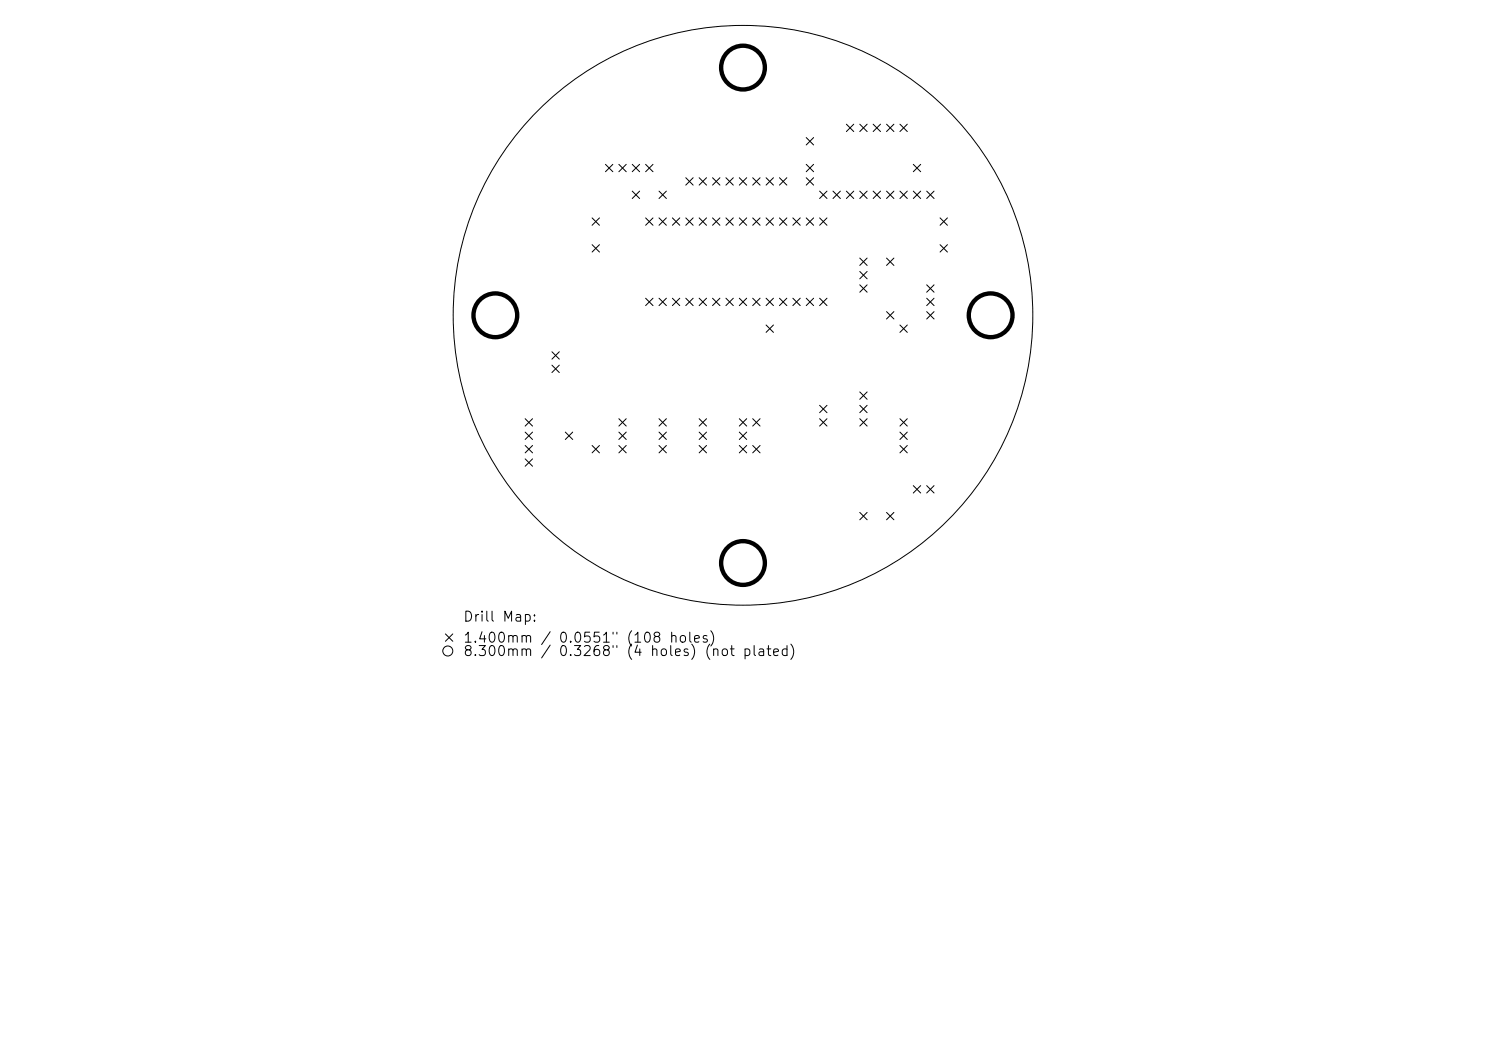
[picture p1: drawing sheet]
<svg xmlns="http://www.w3.org/2000/svg" width="297mm" height="210mm" viewBox="0 0 297 210" stroke-linecap="round" stroke-linejoin="round" font-family="sans-serif">
<defs><g id="words">
<g font-size="2">
<text x="92.4" y="124.7">Drill Map:</text>
<text x="92.4" y="128.9">1.400mm / 0.0551&quot; (108 holes)</text>
<text x="92.4" y="131.6">8.300mm</text>
<text x="111.5" y="131.6">0.3268&quot; (4 holes) (not plated)</text>
</g>
</g></defs>
<g fill="none" stroke="#000" stroke-width=".2">
<path d="M121 32.8l1.5 1.5M122.5 32.8l-1.5 1.5M123.7 32.8l1.5 1.5M125.2 32.8l-1.5 1.5M126.4 38.2l1.4 1.5M126.4 32.8l1.4 1.5M127.8 32.8l-1.4 1.5M127.8 38.2l-1.4 1.5M129 32.8l1.5 1.5M130.5 32.8l-1.5 1.5M131.7 38.2l1.5 1.5M133.2 38.2l-1.5 1.5"/>
<path d="M137.1 35.5l1.4 1.5M138.5 35.5l-1.4 1.5M139.7 35.5l1.5 1.5M141.2 35.5l-1.5 1.5M142.4 35.5l1.5 1.5M143.9 35.5l-1.5 1.5M145.1 35.5l1.5 1.5M146.6 35.5l-1.5 1.5M147.8 35.5l1.4 1.5M149.2 35.5l-1.4 1.5M150.4 35.5l1.5 1.5M151.9 35.5l-1.5 1.5"/>
<path d="M153.1 35.5l1.5 1.5M154.6 35.5l-1.5 1.5M155.8 35.5l1.5 1.5M157.3 35.5l-1.5 1.5M161.1 27.5l1.5 1.5M161.1 32.8l1.5 1.5M161.1 35.5l1.5 1.5M162.6 32.8l-1.5 1.5M162.6 35.5l-1.5 1.5M162.6 27.5l-1.5 1.5M163.8 38.2l1.5 1.5M165.3 38.2l-1.5 1.5"/>
<path d="M166.5 38.2l1.5 1.5M168 38.2l-1.5 1.5M169.2 24.8l1.4 1.5M169.2 38.2l1.4 1.5M170.6 24.8l-1.4 1.5M170.6 38.2l-1.4 1.5M171.8 24.8l1.5 1.5M171.8 38.2l1.5 1.5M173.3 24.8l-1.5 1.5M173.3 38.2l-1.5 1.5M174.5 24.8l1.5 1.5M174.5 38.2l1.5 1.5"/>
<path d="M176 24.8l-1.5 1.5M176 38.2l-1.5 1.5M177.2 24.8l1.5 1.5M177.2 38.2l1.5 1.5M178.7 38.2l-1.5 1.5M178.7 24.8l-1.5 1.5M179.9 24.8l1.4 1.5M179.9 38.2l1.4 1.5M181.3 38.2l-1.4 1.5M181.3 24.8l-1.4 1.5M182.5 32.8l1.5 1.5M182.5 38.2l1.5 1.5"/>
<path d="M184 32.8l-1.5 1.5M184 38.2l-1.5 1.5M185.2 38.2l1.5 1.5M186.7 38.2l-1.5 1.5M118.3 43.5l1.5 1.5M118.3 48.9l1.5 1.5M119.8 43.5l-1.5 1.5M119.8 48.9l-1.5 1.5M129 59.6l1.5 1.5M129 43.5l1.5 1.5M130.5 59.6l-1.5 1.5M130.5 43.5l-1.5 1.5"/>
<path d="M131.7 43.5l1.5 1.5M131.7 59.6l1.5 1.5M133.2 59.6l-1.5 1.5M133.2 43.5l-1.5 1.5M134.4 59.6l1.5 1.5M134.4 43.5l1.5 1.5M135.9 59.6l-1.5 1.5M135.9 43.5l-1.5 1.5M137.1 43.5l1.4 1.5M137.1 59.6l1.4 1.5M138.5 59.6l-1.4 1.5M138.5 43.5l-1.4 1.5"/>
<path d="M139.7 43.5l1.5 1.5M139.7 59.6l1.5 1.5M141.2 43.5l-1.5 1.5M141.2 59.6l-1.5 1.5M142.4 43.5l1.5 1.5M142.4 59.6l1.5 1.5M143.9 43.5l-1.5 1.5M143.9 59.6l-1.5 1.5M145.1 59.6l1.5 1.5M145.1 43.5l1.5 1.5M146.6 43.5l-1.5 1.5M146.6 59.6l-1.5 1.5"/>
<path d="M147.8 59.6l1.4 1.5M147.8 43.5l1.4 1.5M149.2 43.5l-1.4 1.5M149.2 59.6l-1.4 1.5M150.4 43.5l1.5 1.5M150.4 59.6l1.5 1.5M151.9 43.5l-1.5 1.5M151.9 59.6l-1.5 1.5M153.1 43.5l1.5 1.5M153.1 59.6l1.5 1.5M154.6 43.5l-1.5 1.5M154.6 59.6l-1.5 1.5"/>
<path d="M155.8 43.5l1.5 1.5M155.8 59.6l1.5 1.5M157.3 43.5l-1.5 1.5M157.3 59.6l-1.5 1.5M158.5 43.5l1.4 1.5M158.5 59.6l1.4 1.5M159.9 59.6l-1.4 1.5M159.9 43.5l-1.4 1.5M161.1 59.6l1.5 1.5M161.1 43.5l1.5 1.5M162.6 59.6l-1.5 1.5M162.6 43.5l-1.5 1.5"/>
<path d="M163.8 43.5l1.5 1.5M163.8 59.6l1.5 1.5M165.3 59.6l-1.5 1.5M165.3 43.5l-1.5 1.5M171.8 54.2l1.5 1.5M171.8 51.6l1.5 1.4M171.8 56.9l1.5 1.5M173.3 51.6l-1.5 1.4M173.3 56.9l-1.5 1.5M173.3 54.2l-1.5 1.5M177.2 51.6l1.5 1.4M178.7 51.6l-1.5 1.4"/>
<path d="M185.2 59.6l1.5 1.5M185.2 56.9l1.5 1.5M186.7 59.6l-1.5 1.5M186.7 56.9l-1.5 1.5M187.9 43.5l1.5 1.5M187.9 48.9l1.5 1.5M189.4 43.5l-1.5 1.5M189.4 48.9l-1.5 1.5M110.3 70.3l1.5 1.5M110.3 73l1.5 1.4M111.8 70.3l-1.5 1.5M111.8 73l-1.5 1.4"/>
<path d="M153.1 64.9l1.5 1.5M154.6 64.9l-1.5 1.5M171.8 78.3l1.5 1.5M173.3 78.3l-1.5 1.5M177.2 62.3l1.5 1.4M178.7 62.3l-1.5 1.4M179.9 64.9l1.4 1.5M181.3 64.9l-1.4 1.5M185.2 62.3l1.5 1.4M186.7 62.3l-1.5 1.4M105 83.7l1.4 1.4M105 86.3l1.4 1.5"/>
<path d="M105 89l1.4 1.5M105 91.7l1.4 1.5M106.4 83.7l-1.4 1.4M106.4 86.3l-1.4 1.5M106.4 89l-1.4 1.5M106.4 91.7l-1.4 1.5M113 86.3l1.5 1.5M114.5 86.3l-1.5 1.5M118.3 89l1.5 1.5M119.8 89l-1.5 1.5M123.7 83.7l1.5 1.4M123.7 86.3l1.5 1.5"/>
<path d="M123.7 89l1.5 1.5M125.2 83.7l-1.5 1.4M125.2 86.3l-1.5 1.5M125.2 89l-1.5 1.5M131.7 83.7l1.5 1.4M131.7 86.3l1.5 1.5M131.7 89l1.5 1.5M133.2 83.7l-1.5 1.4M133.2 86.3l-1.5 1.5M133.2 89l-1.5 1.5M139.7 83.7l1.5 1.4M139.7 86.3l1.5 1.5"/>
<path d="M139.7 89l1.5 1.5M141.2 83.7l-1.5 1.4M141.2 86.3l-1.5 1.5M141.2 89l-1.5 1.5M147.8 83.7l1.4 1.4M147.8 86.3l1.4 1.5M147.8 89l1.4 1.5M149.2 83.7l-1.4 1.4M149.2 86.3l-1.4 1.5M149.2 89l-1.4 1.5M150.4 83.7l1.5 1.4M150.4 89l1.5 1.5"/>
<path d="M151.9 83.7l-1.5 1.4M151.9 89l-1.5 1.5M163.8 81l1.5 1.5M163.8 83.7l1.5 1.4M165.3 81l-1.5 1.5M165.3 83.7l-1.5 1.4M171.8 81l1.5 1.5M171.8 83.7l1.5 1.4M173.3 81l-1.5 1.5M173.3 83.7l-1.5 1.4M179.9 83.7l1.4 1.4M179.9 86.3l1.4 1.5"/>
<path d="M179.9 89l1.4 1.5M181.3 83.7l-1.4 1.4M181.3 86.3l-1.4 1.5M181.3 89l-1.4 1.5M182.5 97l1.5 1.5M184 97l-1.5 1.5M185.2 97l1.5 1.5M186.7 97l-1.5 1.5M171.8 102.4l1.5 1.5M173.3 102.4l-1.5 1.5M177.2 102.4l1.5 1.5M178.7 102.4l-1.5 1.5"/>
<path d="M89 126.7l1.5 1.4M90.5 126.7l-1.5 1.4"/>
<circle cx="148.5" cy="63" r="57.9"/>
<circle cx="89.5" cy="130.1" r="1"/>
</g>
<g fill="none" stroke="#000" stroke-width=".87">
<circle cx="148.5" cy="13.5" r="4.4"/>
<circle cx="99" cy="63" r="4.4"/>
<circle cx="198" cy="63" r="4.4"/>
<circle cx="148.5" cy="112.5" r="4.4"/>
</g>
<use href="#words"/>
</svg>
